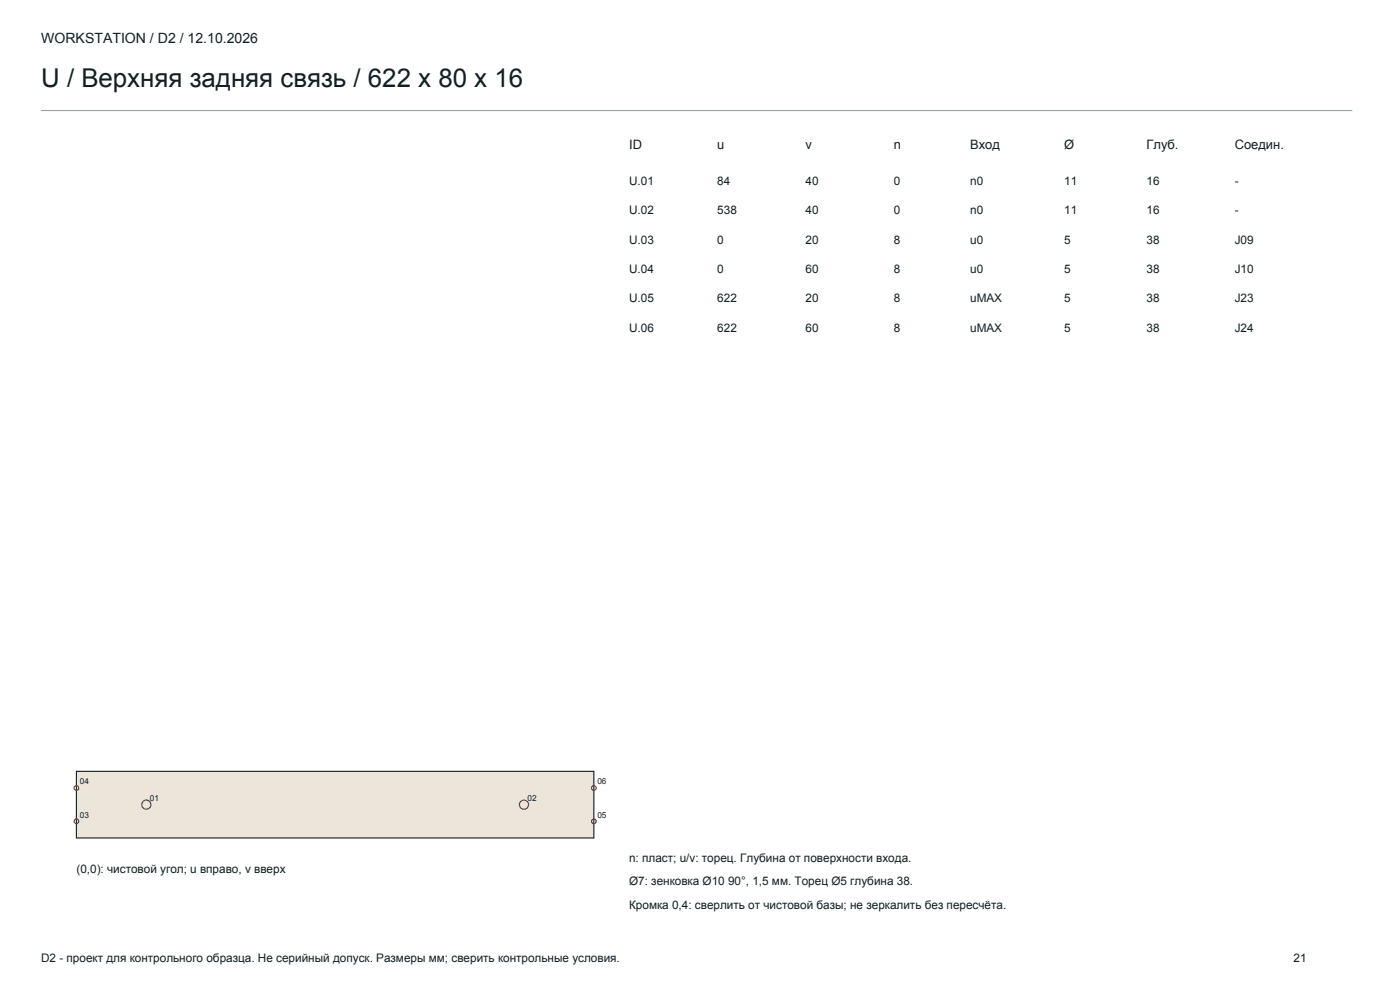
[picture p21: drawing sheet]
<svg xmlns="http://www.w3.org/2000/svg" width="420mm" height="297mm" viewBox="0 0 420 297" stroke-linecap="round" stroke-linejoin="round" font-family="sans-serif">
<defs><g id="words">
<text font-size="7.8" fill="#121f24" x="12.3" y="26.1">U / Верхняя задняя связь / 622 x 80 x 16</text>
<text font-size="4.2" fill="#121f24" x="12.3" y="13">WORKSTATION / D2 / 12.10.2026</text>
<g font-size="3.9" fill="#121f24">
<text x="188.7" y="44.8">ID</text>
<text x="215.2" y="44.8">u</text>
<text x="241.7" y="44.8">v</text>
<text x="268.1" y="44.8">n</text>
<text x="291" y="44.8">Вход</text>
<text x="319.3" y="44.8">Ø</text>
<text x="344" y="44.8">Глуб.</text>
<text x="370.4" y="44.8">Соедин.</text>
</g>
<g font-size="3.5" fill="#121f24">
<text x="188.7" y="55.3">U.01</text>
<text x="215.2" y="55.3">84</text>
<text x="241.7" y="55.3">40</text>
<text x="268.1" y="55.3">0</text>
<text x="291" y="55.3">n0</text>
<text x="319.3" y="55.3">11</text>
<text x="344" y="55.3">16</text>
<text x="370.4" y="55.3">-</text>
<text x="188.7" y="64.2">U.02</text>
<text x="215.2" y="64.2">538</text>
<text x="241.7" y="64.2">40</text>
<text x="268.1" y="64.2">0</text>
<text x="291" y="64.2">n0</text>
<text x="319.3" y="64.2">11</text>
<text x="344" y="64.2">16</text>
<text x="370.4" y="64.2">-</text>
<text x="188.7" y="73">U.03</text>
<text x="215.2" y="73">0</text>
<text x="241.7" y="73">20</text>
<text x="268.1" y="73">8</text>
<text x="291" y="73">u0</text>
<text x="319.3" y="73">5</text>
<text x="344" y="73">38</text>
<text x="370.4" y="73">J09</text>
<text x="188.7" y="81.8">U.04</text>
<text x="215.2" y="81.8">0</text>
<text x="241.7" y="81.8">60</text>
<text x="268.1" y="81.8">8</text>
<text x="291" y="81.8">u0</text>
<text x="319.3" y="81.8">5</text>
<text x="344" y="81.8">38</text>
<text x="370.4" y="81.8">J10</text>
<text x="188.7" y="90.6">U.05</text>
<text x="215.2" y="90.6">622</text>
<text x="241.7" y="90.6">20</text>
<text x="268.1" y="90.6">8</text>
<text x="291" y="90.6">uMAX</text>
<text x="319.3" y="90.6">5</text>
<text x="344" y="90.6">38</text>
<text x="370.4" y="90.6">J23</text>
<text x="188.7" y="99.4">U.06</text>
<text x="215.2" y="99.4">622</text>
<text x="241.7" y="99.4">60</text>
<text x="268.1" y="99.4">8</text>
<text x="291" y="99.4">uMAX</text>
<text x="319.3" y="99.4">5</text>
<text x="344" y="99.4">38</text>
<text x="370.4" y="99.4">J24</text>
<text x="22.9" y="261.7">(0,0): чистовой угол; u вправо, v вверх</text>
<text x="188.7" y="258.2">n: пласт; u/v: торец. Глубина от поверхности входа.</text>
<text x="188.7" y="265.3">Ø7: зенковка Ø10 90°, 1,5 мм. Торец Ø5 глубина 38.</text>
<text x="188.7" y="272.3">Кромка 0,4: сверлить от чистовой базы; не зеркалить без пересчёта.</text>
<text x="12.3" y="288.2">D2 - проект для контрольного образца. Не серийный допуск. Размеры мм; сверить контрольные условия.</text>
<text x="388.1" y="288.2">21</text>
</g>
<g font-size="2.5" fill="#121f24">
<text x="24" y="235.1">04</text>
<text x="179.2" y="235.1">06</text>
<text x="24" y="245.1">03</text>
<text x="45" y="240.1">01</text>
<text x="158.2" y="240.1">02</text>
<text x="179.2" y="245.1">05</text>
</g>
</g></defs>
<path d="M12.3 33.1h393.4" fill="none" stroke="#99a6a6" stroke-width=".35"/>
<path d="M22.9 231.2h155.3v19.9h-155.3z" fill-rule="evenodd" fill="#ebe6d9" stroke="#1a2629" stroke-width=".35"/>
<g fill="none" stroke="#b31f0f" stroke-width=".35">
<circle cx="22.9" cy="236.2" r=".71"/>
<circle cx="178.2" cy="236.2" r=".71"/>
<circle cx="22.9" cy="246.1" r=".71"/>
<circle cx="43.9" cy="241.2" r="1.37"/>
<circle cx="157.2" cy="241.2" r="1.37"/>
<circle cx="178.2" cy="246.1" r=".71"/>
</g>
<use href="#words"/>
</svg>
